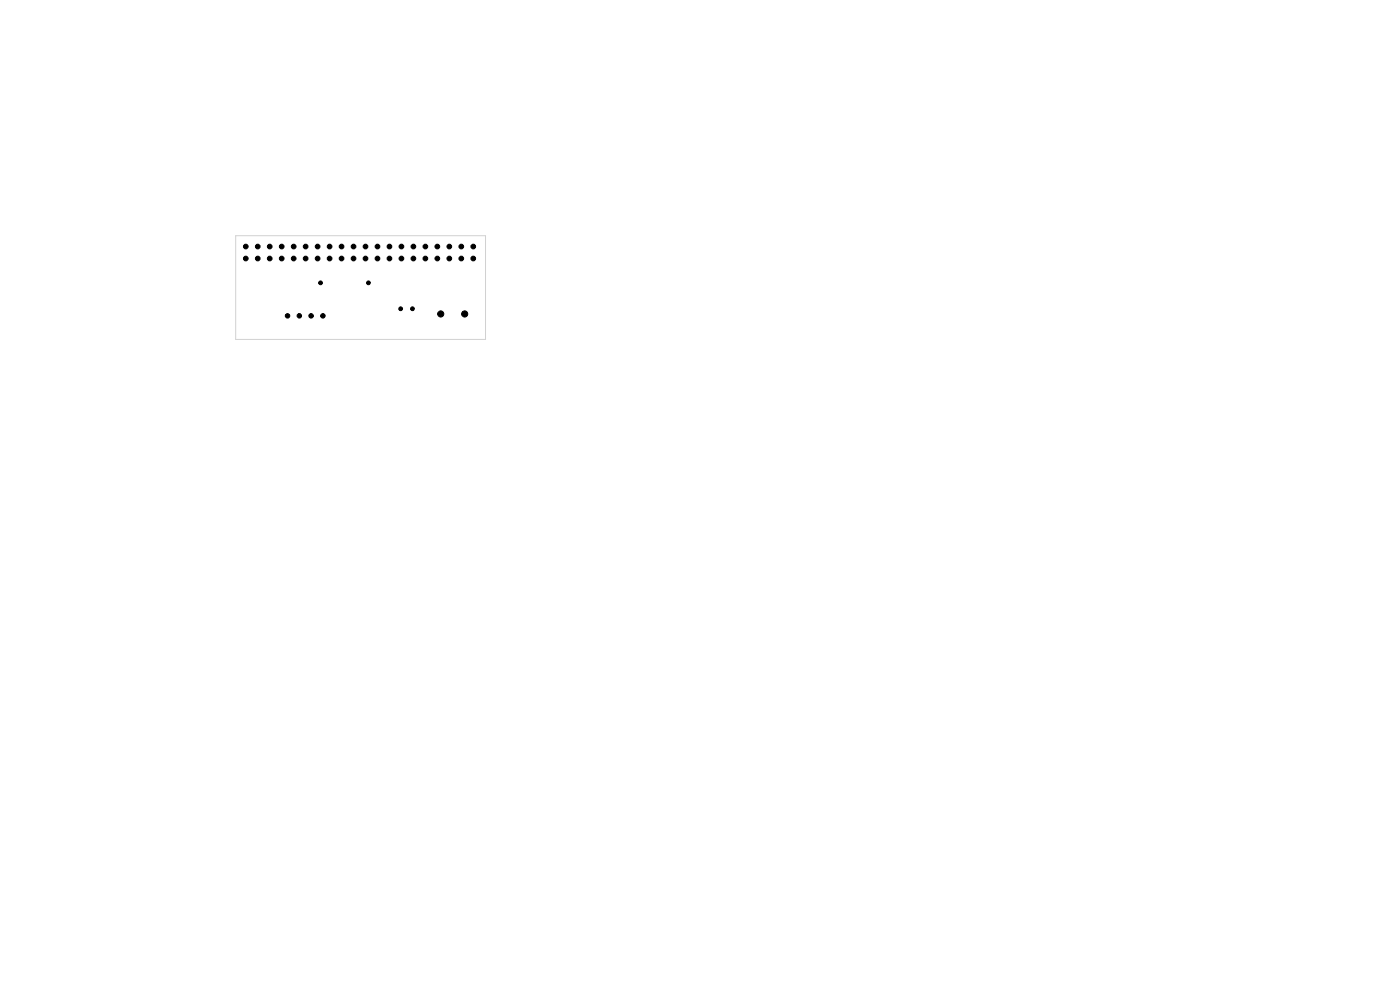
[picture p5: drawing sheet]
<svg xmlns="http://www.w3.org/2000/svg" width="297mm" height="210mm" viewBox="0 0 297 210" stroke-linecap="round" stroke-linejoin="round" font-family="sans-serif">
<path d="M50 50h53v22h-53z" fill="none" stroke="#d0d2cd" stroke-width=".21"/>
<g fill="#000" stroke="#000" stroke-width=".21">
<circle cx="52.1" cy="52.3" r=".5"/>
<circle cx="52.1" cy="54.8" r=".5"/>
<circle cx="54.7" cy="54.8" r=".5"/>
<circle cx="54.7" cy="52.3" r=".5"/>
<circle cx="57.2" cy="52.3" r=".5"/>
<circle cx="57.2" cy="54.8" r=".5"/>
<circle cx="59.8" cy="54.8" r=".5"/>
<circle cx="59.8" cy="52.3" r=".5"/>
<circle cx="62.3" cy="52.3" r=".5"/>
<circle cx="62.3" cy="54.8" r=".5"/>
<circle cx="64.8" cy="54.8" r=".5"/>
<circle cx="64.8" cy="52.3" r=".5"/>
<circle cx="67.4" cy="54.8" r=".5"/>
<circle cx="67.4" cy="52.3" r=".5"/>
<circle cx="69.9" cy="52.3" r=".5"/>
<circle cx="69.9" cy="54.8" r=".5"/>
<circle cx="72.5" cy="54.8" r=".5"/>
<circle cx="72.5" cy="52.3" r=".5"/>
<circle cx="75" cy="52.3" r=".5"/>
<circle cx="75" cy="54.8" r=".5"/>
<circle cx="77.5" cy="54.8" r=".5"/>
<circle cx="77.5" cy="52.3" r=".5"/>
<circle cx="80.1" cy="52.3" r=".5"/>
<circle cx="80.1" cy="54.8" r=".5"/>
<circle cx="82.6" cy="52.3" r=".5"/>
<circle cx="82.6" cy="54.8" r=".5"/>
<circle cx="85.2" cy="54.8" r=".5"/>
<circle cx="85.2" cy="52.3" r=".5"/>
<circle cx="87.7" cy="52.3" r=".5"/>
<circle cx="87.7" cy="54.8" r=".5"/>
<circle cx="90.2" cy="54.8" r=".5"/>
<circle cx="90.2" cy="52.3" r=".5"/>
<circle cx="92.8" cy="52.3" r=".5"/>
<circle cx="92.8" cy="54.8" r=".5"/>
<circle cx="95.3" cy="54.8" r=".5"/>
<circle cx="95.3" cy="52.3" r=".5"/>
<circle cx="97.9" cy="52.3" r=".5"/>
<circle cx="97.9" cy="54.8" r=".5"/>
<circle cx="100.4" cy="54.8" r=".5"/>
<circle cx="100.4" cy="52.3" r=".5"/>
<circle cx="61" cy="67" r=".48"/>
<circle cx="63.5" cy="67" r=".48"/>
<circle cx="66" cy="67" r=".48"/>
<circle cx="68" cy="60" r=".4"/>
<circle cx="68.5" cy="67" r=".48"/>
<circle cx="78.2" cy="60" r=".4"/>
<circle cx="85" cy="65.5" r=".4"/>
<circle cx="87.5" cy="65.5" r=".4"/>
<circle cx="93.5" cy="66.6" r=".65"/>
<circle cx="98.6" cy="66.6" r=".65"/>
</g>
</svg>
